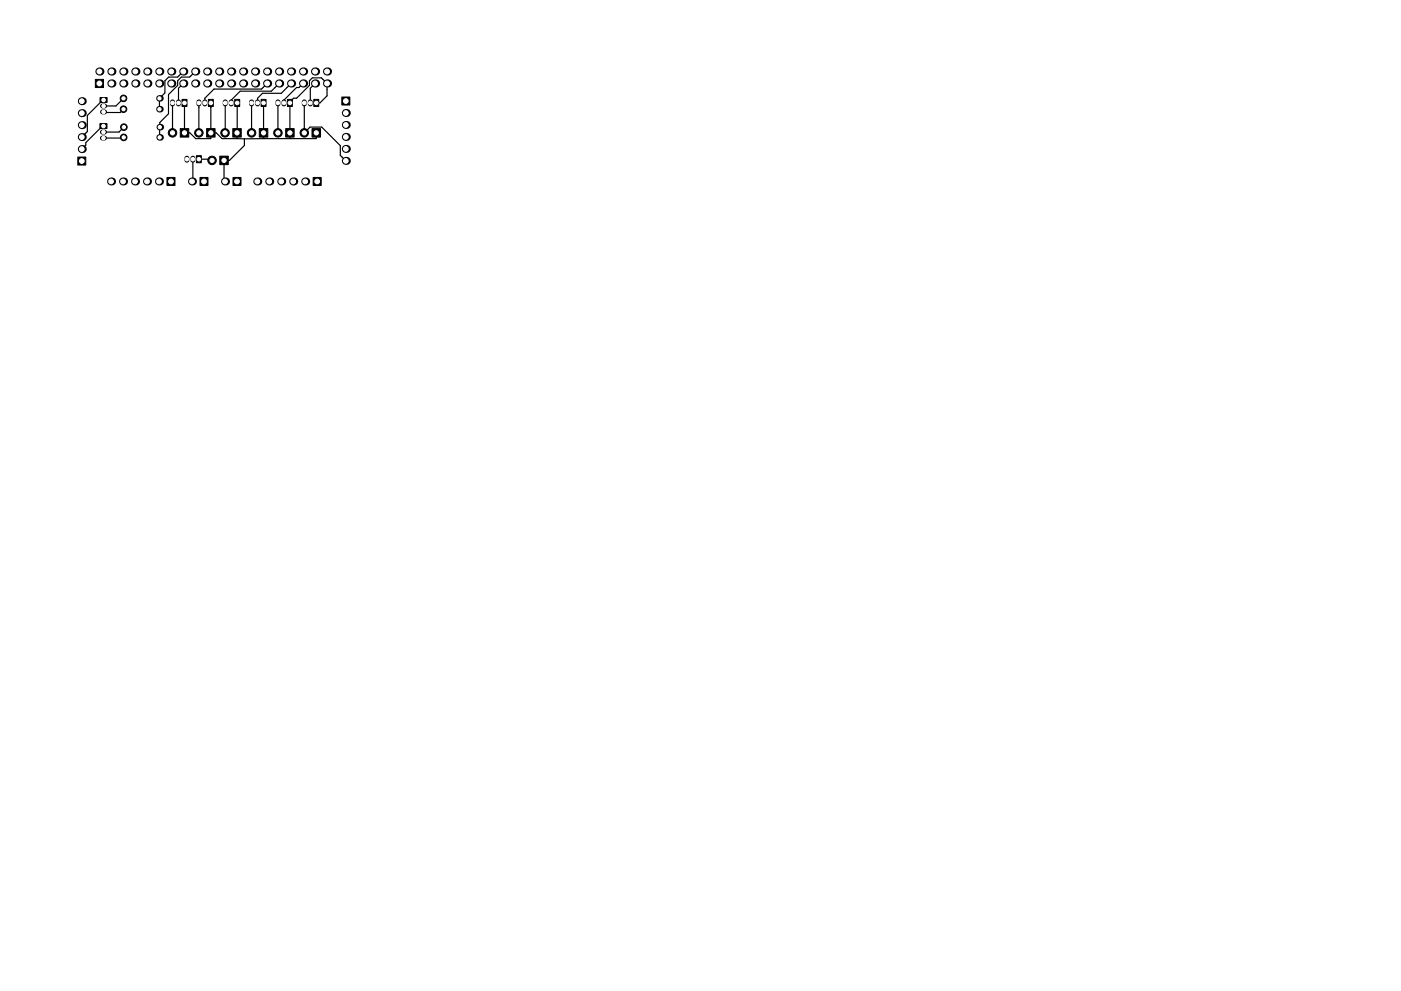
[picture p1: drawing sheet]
<svg xmlns="http://www.w3.org/2000/svg" width="297mm" height="210mm" viewBox="0 0 297 210" stroke-linecap="round" stroke-linejoin="round" font-family="sans-serif">
<g fill="#000" stroke="#000" stroke-width=".21">
<path d="M20.2 16.8h1.7v1.8h-1.7zM16.5 33.3h1.7v1.7h-1.7zM21.2 26.2h1.5v1.1h-1.5zM21.2 20.7h1.5v1h-1.5zM35.4 37.6h1.7v1.7h-1.7zM38.6 21.1h1v1.5h-1zM38.2 27.3h1.8v1.8h-1.8zM42.4 37.6h1.7v1.7h-1.7zM41.6 33h1.1v1.5h-1.1zM44.2 21.1h1v1.5h-1zM43.8 27.3h1.8v1.8h-1.8zM46.6 33.1h1.8v1.8h-1.8z"/>
<path d="M49.4 37.6h1.7v1.7h-1.7zM49.8 21.1h1v1.5h-1zM49.4 27.3h1.8v1.8h-1.8zM55.4 21.1h1v1.5h-1zM55 27.3h1.8v1.8h-1.8zM60.9 21.1h1.1v1.5h-1.1zM60.6 27.3h1.8v1.8h-1.8zM66.4 37.6h1.7v1.7h-1.7zM66.5 21.1h1.1v1.5h-1.1zM66.2 27.3h1.8v1.8h-1.8zM72.5 20.6h1.7v1.7h-1.7z"/>
<circle cx="26.2" cy="23.2" r=".7"/>
<circle cx="26.2" cy="20.9" r=".7"/>
<circle cx="26.2" cy="29.2" r=".7"/>
<circle cx="26.3" cy="27" r=".7"/>
<circle cx="36.6" cy="28.2" r=".9"/>
<circle cx="42.2" cy="28.2" r=".9"/>
<circle cx="45" cy="34" r=".9"/>
<circle cx="47.7" cy="28.2" r=".9"/>
<circle cx="53.3" cy="28.2" r=".9"/>
<circle cx="58.9" cy="28.2" r=".9"/>
<circle cx="64.5" cy="28.2" r=".9"/>
</g>
<g fill="none" stroke="#000" stroke-width="1.1">
<path d="M21.7 29.3h.5M21.7 28h.5M21.7 23.8h.5M21.7 22.5h.5M36.6 21.6v.5M37.8 21.6v.5M39.6 33.6v.4M40.9 33.6v.4M42.2 21.6v.5M43.4 21.6v.5M47.8 21.6v.5M49 21.6v.5"/>
<path d="M53.3 21.6v.5M54.6 21.6v.5M58.9 21.6v.5M60.2 21.6v.5M64.5 21.6v.5M65.8 21.6v.5"/>
</g>
<g fill="#000">
<circle cx="21.1" cy="15.2" r=".86"/>
<circle cx="23.6" cy="15.2" r=".86"/>
<circle cx="23.6" cy="17.7" r=".86"/>
<circle cx="26.2" cy="17.7" r=".86"/>
<circle cx="26.2" cy="15.2" r=".86"/>
<circle cx="28.7" cy="15.2" r=".86"/>
<circle cx="28.7" cy="17.7" r=".86"/>
<circle cx="31.2" cy="15.2" r=".86"/>
<circle cx="31.2" cy="17.7" r=".86"/>
<circle cx="33.8" cy="15.2" r=".86"/>
<circle cx="33.8" cy="17.7" r=".86"/>
<circle cx="36.3" cy="15.2" r=".86"/>
<circle cx="36.3" cy="17.7" r=".86"/>
<circle cx="38.9" cy="17.7" r=".86"/>
<circle cx="38.9" cy="15.2" r=".86"/>
<circle cx="41.4" cy="15.2" r=".86"/>
<circle cx="41.4" cy="17.7" r=".86"/>
<circle cx="43.9" cy="15.2" r=".86"/>
<circle cx="43.9" cy="17.7" r=".86"/>
<circle cx="46.5" cy="15.2" r=".86"/>
<circle cx="46.5" cy="17.7" r=".86"/>
<circle cx="49" cy="15.2" r=".86"/>
<circle cx="49" cy="17.7" r=".86"/>
<circle cx="51.6" cy="15.2" r=".86"/>
<circle cx="51.6" cy="17.7" r=".86"/>
<circle cx="54.1" cy="17.7" r=".86"/>
<circle cx="54.1" cy="15.2" r=".86"/>
<circle cx="56.6" cy="15.2" r=".86"/>
<circle cx="56.6" cy="17.7" r=".86"/>
<circle cx="59.2" cy="17.7" r=".86"/>
<circle cx="59.2" cy="15.2" r=".86"/>
<circle cx="61.7" cy="17.7" r=".86"/>
<circle cx="61.7" cy="15.2" r=".86"/>
<circle cx="64.3" cy="17.7" r=".86"/>
<circle cx="64.3" cy="15.2" r=".86"/>
<circle cx="66.8" cy="17.7" r=".86"/>
<circle cx="66.8" cy="15.2" r=".86"/>
<circle cx="69.3" cy="15.2" r=".86"/>
<circle cx="69.3" cy="17.7" r=".86"/>
<circle cx="17.3" cy="26.5" r=".85"/>
<circle cx="17.3" cy="21.5" r=".85"/>
<circle cx="17.3" cy="29.1" r=".85"/>
<circle cx="17.3" cy="31.6" r=".85"/>
<circle cx="17.3" cy="24" r=".85"/>
<circle cx="23.5" cy="38.5" r=".85"/>
<circle cx="26.1" cy="38.5" r=".85"/>
<circle cx="28.6" cy="38.5" r=".85"/>
<circle cx="31.2" cy="38.5" r=".85"/>
<circle cx="33.7" cy="38.5" r=".85"/>
<circle cx="33.8" cy="23.2" r=".7"/>
<circle cx="33.8" cy="20.9" r=".7"/>
<circle cx="33.8" cy="29.2" r=".7"/>
<circle cx="33.9" cy="27" r=".7"/>
<circle cx="40.7" cy="38.5" r=".85"/>
<circle cx="47.7" cy="38.5" r=".85"/>
<circle cx="54.5" cy="38.5" r=".85"/>
<circle cx="57.1" cy="38.5" r=".85"/>
<circle cx="59.6" cy="38.5" r=".85"/>
<circle cx="62.2" cy="38.5" r=".85"/>
<circle cx="64.7" cy="38.5" r=".85"/>
<circle cx="73.3" cy="31.6" r=".85"/>
<circle cx="73.3" cy="24" r=".85"/>
<circle cx="73.3" cy="29.1" r=".85"/>
<circle cx="73.3" cy="34.1" r=".85"/>
<circle cx="73.3" cy="26.5" r=".85"/>
</g>
<g fill="none" stroke="#000" stroke-width=".25">
<path d="M38.9 17.7l-1.1 1v3.1M38.9 15.2l-1.2 1.2h-2l-.7 .7v2.6l-1.2 1.2v2.3M41.4 15.2l-1.2 1.2h-1.8l-.7 .7v1l-2 2v4l-1.8 1.9-.1 3.2M56.6 17.7l-1.2 1.2h-10l-2 1.9v1M59.3 17.7l-1.8 1.6h-6.6l-1.9 1.9v.6M61.7 17.7l-2.1 2.1h-3.9l-1.1 1v1M64.3 17.7l-.9 .9h-.5l-2.7 2.6v.6M66.8 17.7l-1 1v3.1M21.8 23.8l.1 .1M21.9 26.8h-.2l-3.5 3.5v.5l-.9 .8M22 21.2l-3.5 3.3v3.4l-1.2 1.2M26.2 23.2l-.7 .7h-3.4l-.1-.1"/>
<path d="M26.2 20.9l-1.6 1.6h-2.6M26.2 29.2l-.1 .1h-4.2M26.3 27l-1.1 1h-3.3M33.5 29.3l.1 .1M33.9 27h-.1M36.6 21.8v6.4M39.1 21.8v6.4M39.1 28.2l.5 .5M40.9 33.8v4.5l-.2 .2M42.2 33.8h2.5l.3 .2M42.2 21.8v6.4M44.7 21.8v7.5l-3.2 .1-1.2-1.2h-1.2"/>
<path d="M44.7 28.2h1.2l1.2 1.2 3.2-.1M47.5 33.8v4.5l.2 .2M47.8 21.8l-.1 6.4M47.8 28.3l-.1 .1M50.3 29.3l1.5 .2M50.3 21.8v7.5M50.3 28.3v.1M51.8 29.5v1.4l-3.2 3.1h-1.1M53.3 21.8v6.4M55.9 21.8v7.5M55.9 29.3l5.5 .1M55.9 29.3l-4.1 .2"/>
<path d="M58.9 21.8v6.4M64.5 21.8v6.4l1.2-1.2h2.5l3.9 3.9v2.1l1.2 1.1M67.1 21.8h.7l1.5-1.5v-2.6l-1.2-1.2h-1.9l-.6 .6v1l-2.7 2.7h-.7l-.7 .8v7.7l5.5 .1 .1-1.2"/>
</g>
<g fill="#fff" stroke="#fff" stroke-width=".21">
<circle cx="61.5" cy="21.8" r=".37"/>
<circle cx="58.9" cy="21.8" r=".37"/>
<circle cx="60.2" cy="21.8" r=".37"/>
<circle cx="23.5" cy="38.5" r=".5"/>
<circle cx="26.1" cy="38.5" r=".5"/>
<circle cx="28.6" cy="38.5" r=".5"/>
<circle cx="31.2" cy="38.5" r=".5"/>
<circle cx="33.7" cy="38.5" r=".5"/>
<circle cx="36.2" cy="38.5" r=".5"/>
<circle cx="17.3" cy="21.5" r=".5"/>
<circle cx="17.3" cy="24" r=".5"/>
<circle cx="17.3" cy="26.5" r=".5"/>
<circle cx="17.3" cy="29.1" r=".5"/>
<circle cx="17.3" cy="31.6" r=".5"/>
<circle cx="17.3" cy="34.2" r=".5"/>
<circle cx="73.3" cy="34.1" r=".5"/>
<circle cx="73.3" cy="31.6" r=".5"/>
<circle cx="73.3" cy="29.1" r=".5"/>
<circle cx="73.3" cy="26.5" r=".5"/>
<circle cx="73.3" cy="24" r=".5"/>
<circle cx="73.3" cy="21.4" r=".5"/>
<circle cx="47.7" cy="38.5" r=".5"/>
<circle cx="50.2" cy="38.5" r=".5"/>
<circle cx="54.5" cy="38.5" r=".5"/>
<circle cx="57.1" cy="38.5" r=".5"/>
<circle cx="59.6" cy="38.5" r=".5"/>
<circle cx="62.2" cy="38.5" r=".5"/>
<circle cx="64.7" cy="38.5" r=".5"/>
<circle cx="67.2" cy="38.5" r=".5"/>
<circle cx="40.7" cy="38.5" r=".5"/>
<circle cx="43.2" cy="38.5" r=".5"/>
<circle cx="26.2" cy="23.2" r=".35"/>
<circle cx="33.8" cy="23.2" r=".35"/>
<circle cx="33.8" cy="20.9" r=".35"/>
<circle cx="26.2" cy="20.9" r=".35"/>
<circle cx="26.2" cy="29.2" r=".35"/>
<circle cx="33.8" cy="29.2" r=".35"/>
<circle cx="33.9" cy="27" r=".35"/>
<circle cx="26.3" cy="27" r=".35"/>
<circle cx="22" cy="21.2" r=".37"/>
<circle cx="22" cy="23.8" r=".37"/>
<circle cx="22" cy="22.5" r=".37"/>
<circle cx="21.9" cy="26.8" r=".37"/>
<circle cx="21.9" cy="29.3" r=".37"/>
<circle cx="21.9" cy="28" r=".37"/>
<circle cx="67.1" cy="21.8" r=".37"/>
<circle cx="64.5" cy="21.8" r=".37"/>
<circle cx="65.8" cy="21.8" r=".37"/>
<circle cx="55.9" cy="21.8" r=".37"/>
<circle cx="53.3" cy="21.8" r=".37"/>
<circle cx="54.6" cy="21.8" r=".37"/>
<circle cx="50.3" cy="21.8" r=".37"/>
<circle cx="47.8" cy="21.8" r=".37"/>
<circle cx="49" cy="21.8" r=".37"/>
<circle cx="44.7" cy="21.8" r=".37"/>
<circle cx="42.2" cy="21.8" r=".37"/>
<circle cx="43.4" cy="21.8" r=".37"/>
<circle cx="39.1" cy="21.8" r=".37"/>
<circle cx="36.6" cy="21.8" r=".37"/>
<circle cx="37.8" cy="21.8" r=".37"/>
<circle cx="42.2" cy="33.8" r=".37"/>
<circle cx="39.6" cy="33.8" r=".37"/>
<circle cx="40.9" cy="33.8" r=".37"/>
<circle cx="69.3" cy="15.2" r=".51"/>
<circle cx="69.3" cy="17.7" r=".51"/>
<circle cx="66.8" cy="15.2" r=".51"/>
<circle cx="66.8" cy="17.7" r=".51"/>
<circle cx="64.3" cy="15.2" r=".51"/>
<circle cx="64.3" cy="17.7" r=".51"/>
<circle cx="61.7" cy="15.2" r=".51"/>
<circle cx="61.7" cy="17.7" r=".51"/>
<circle cx="59.2" cy="15.2" r=".51"/>
<circle cx="59.2" cy="17.7" r=".51"/>
<circle cx="56.6" cy="15.2" r=".51"/>
<circle cx="56.6" cy="17.7" r=".51"/>
<circle cx="54.1" cy="15.2" r=".51"/>
<circle cx="54.1" cy="17.7" r=".51"/>
<circle cx="51.6" cy="15.2" r=".51"/>
<circle cx="51.6" cy="17.7" r=".51"/>
<circle cx="49" cy="15.2" r=".51"/>
<circle cx="49" cy="17.7" r=".51"/>
<circle cx="46.5" cy="15.2" r=".51"/>
<circle cx="46.5" cy="17.7" r=".51"/>
<circle cx="43.9" cy="15.2" r=".51"/>
<circle cx="43.9" cy="17.7" r=".51"/>
<circle cx="41.4" cy="15.2" r=".51"/>
<circle cx="41.4" cy="17.7" r=".51"/>
<circle cx="38.9" cy="15.2" r=".51"/>
<circle cx="38.9" cy="17.7" r=".51"/>
<circle cx="36.3" cy="15.2" r=".51"/>
<circle cx="36.3" cy="17.7" r=".51"/>
<circle cx="33.8" cy="15.2" r=".51"/>
<circle cx="33.8" cy="17.7" r=".51"/>
<circle cx="31.2" cy="15.2" r=".51"/>
<circle cx="31.2" cy="17.7" r=".51"/>
<circle cx="28.7" cy="15.2" r=".51"/>
<circle cx="28.7" cy="17.7" r=".51"/>
<circle cx="26.2" cy="15.2" r=".51"/>
<circle cx="26.2" cy="17.7" r=".51"/>
<circle cx="23.6" cy="15.2" r=".51"/>
<circle cx="23.6" cy="17.7" r=".51"/>
<circle cx="21.1" cy="15.2" r=".51"/>
<circle cx="21.1" cy="17.7" r=".51"/>
<circle cx="64.5" cy="28.2" r=".45"/>
<circle cx="67.1" cy="28.2" r=".45"/>
<circle cx="58.9" cy="28.2" r=".45"/>
<circle cx="61.5" cy="28.2" r=".45"/>
<circle cx="53.3" cy="28.2" r=".45"/>
<circle cx="55.9" cy="28.2" r=".45"/>
<circle cx="47.7" cy="28.2" r=".45"/>
<circle cx="50.3" cy="28.2" r=".45"/>
<circle cx="42.2" cy="28.2" r=".45"/>
<circle cx="44.7" cy="28.2" r=".45"/>
<circle cx="36.6" cy="28.2" r=".45"/>
<circle cx="39.1" cy="28.2" r=".45"/>
<circle cx="45" cy="34" r=".45"/>
<circle cx="47.5" cy="34" r=".45"/>
<circle cx="16.2" cy="39.5" r="1.37"/>
<circle cx="74.3" cy="16.5" r="1.37"/>
<circle cx="74.2" cy="39.5" r="1.38"/>
<circle cx="16.2" cy="16.5" r="1.37"/>
</g>
</svg>
